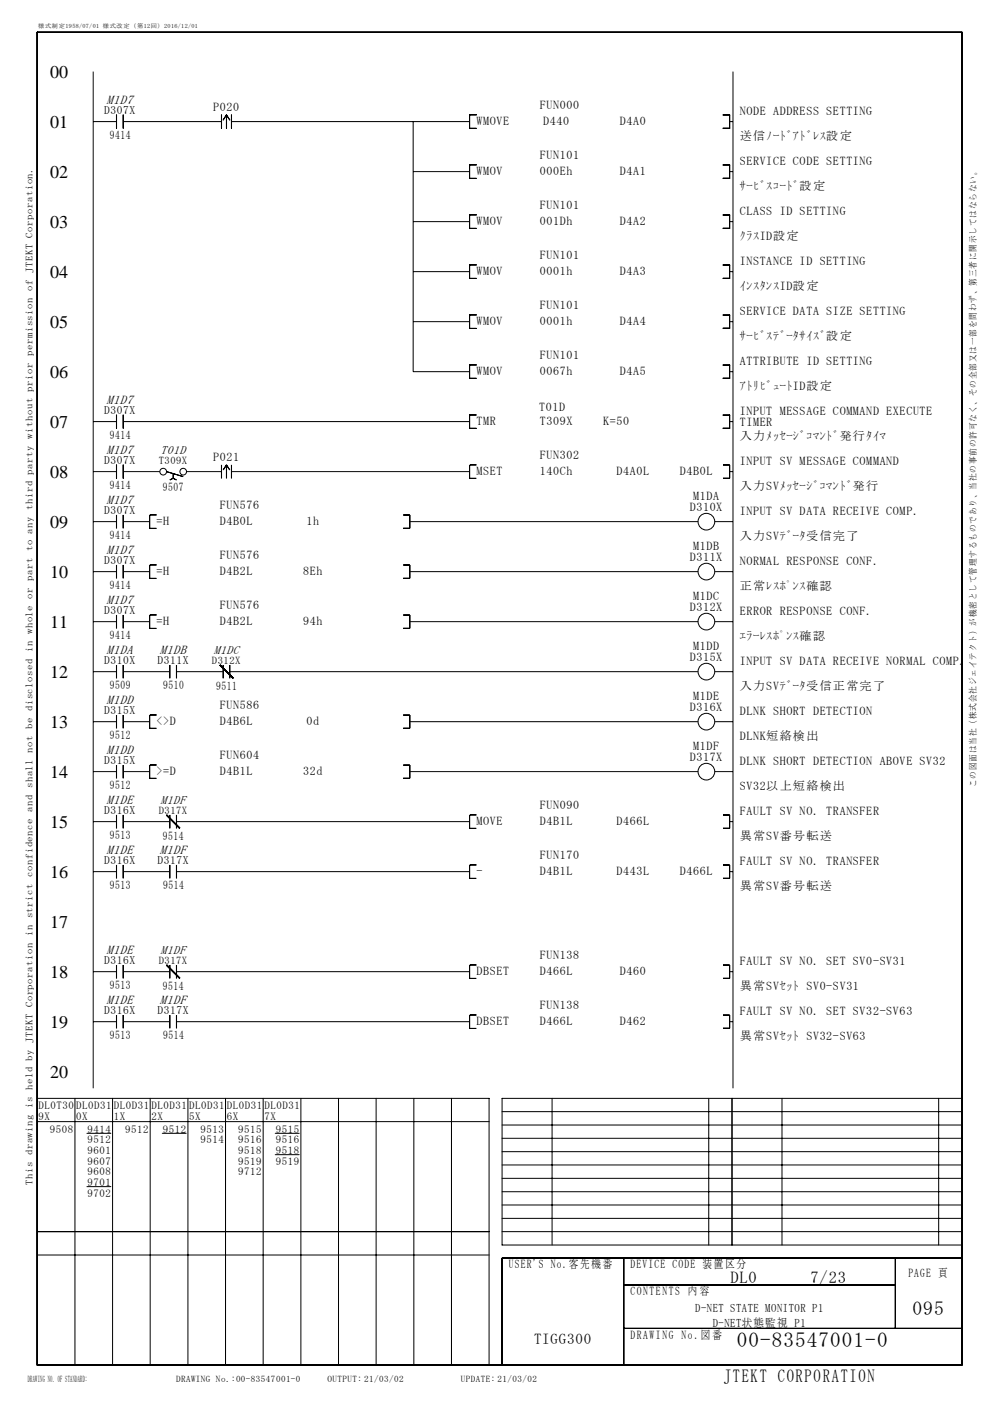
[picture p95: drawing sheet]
<svg xmlns="http://www.w3.org/2000/svg" width="210mm" height="297mm" viewBox="0 0 210 297" stroke-linecap="round" stroke-linejoin="round" font-family="sans-serif">
<defs><g id="words">
<text font-size="4.5" x="156.3" y="285.6">00-83547001-0</text>
<text font-size="4.2" x="193.5" y="278.8">095</text>
<text font-size="3.9" x="153.5" y="292.9">JTEKT CORPORATION</text>
<g font-size="3.8">
<text x="10.7" y="16.4">00</text>
<text x="10.7" y="27.1">01</text>
<text x="10.7" y="37.7">02</text>
<text x="10.7" y="48.3">03</text>
<text x="10.7" y="58.9">04</text>
<text x="10.7" y="69.5">05</text>
<text x="10.7" y="80.1">06</text>
<text x="10.7" y="90.7">07</text>
<text x="10.7" y="101.3">08</text>
<text x="10.7" y="111.9">09</text>
<text x="10.7" y="122.5">10</text>
<text x="10.7" y="133.1">11</text>
<text x="10.7" y="143.7">12</text>
<text x="10.7" y="154.3">13</text>
<text x="10.7" y="164.9">14</text>
<text x="10.7" y="175.5">15</text>
<text x="10.7" y="186.1">16</text>
<text x="10.7" y="196.7">17</text>
<text x="10.7" y="207.3">18</text>
<text x="10.7" y="217.9">19</text>
<text x="10.7" y="228.5">20</text>
</g>
<g font-size="3.5">
<text x="154.9" y="272">DL0</text>
<text x="171.9" y="272">7/23</text>
</g>
<text font-size="3.2" x="113.3" y="285">TIGG300</text>
<g font-size="2.7">
<text x="22.6" y="22">M1D7</text>
<text x="22.6" y="85.6">M1D7</text>
<text x="22.6" y="96.2">M1D7</text>
<text x="22.6" y="106.8">M1D7</text>
<text x="22.6" y="117.4">M1D7</text>
<text x="22.6" y="128">M1D7</text>
<text x="22.6" y="138.6">M1DA</text>
<text x="33.9" y="138.6">M1DB</text>
<text x="22.6" y="149.2">M1DD</text>
<text x="22.6" y="159.8">M1DD</text>
<text x="22.6" y="170.4">M1DE</text>
<text x="22.6" y="181">M1DE</text>
<text x="33.9" y="181">M1DF</text>
<text x="22.6" y="202.2">M1DE</text>
<text x="22.6" y="212.8">M1DE</text>
<text x="33.9" y="212.8">M1DF</text>
</g>
<g font-size="2.6">
<text x="45.2" y="23.6">P020</text>
<text x="114.5" y="23">FUN000</text>
<text x="23.3" y="29.5">9414</text>
<text x="101" y="26.6">WMOVE</text>
<text x="115.2" y="26.6">D440</text>
<text x="131.4" y="26.6">D4A0</text>
<text x="156.9" y="24.3">NODE ADDRESS SETTING</text>
<text x="156.9" y="29.6">送信ﾉｰﾄﾞｱﾄﾞﾚｽ設定</text>
<text x="114.5" y="33.6">FUN101</text>
<text x="156.9" y="34.9">SERVICE CODE SETTING</text>
<text x="101" y="37.2">WMOV</text>
<text x="114.5" y="37.2">000Eh</text>
<text x="131.4" y="37.2">D4A1</text>
<text x="156.9" y="40.2">ｻｰﾋﾞｽｺｰﾄﾞ設定</text>
<text x="101" y="47.8">WMOV</text>
<text x="114.5" y="47.8">001Dh</text>
<text x="114.5" y="44.2">FUN101</text>
<text x="131.4" y="47.8">D4A2</text>
<text x="156.9" y="45.5">CLASS ID SETTING</text>
<text x="156.9" y="50.8">ｸﾗｽID設定</text>
<text x="101" y="58.4">WMOV</text>
<text x="114.5" y="58.4">0001h</text>
<text x="114.5" y="54.8">FUN101</text>
<text x="131.4" y="58.4">D4A3</text>
<text x="156.9" y="56.1">INSTANCE ID SETTING</text>
<text x="114.5" y="65.4">FUN101</text>
<text x="156.9" y="61.4">ｲﾝｽﾀﾝｽID設定</text>
<text x="101" y="69">WMOV</text>
<text x="114.5" y="69">0001h</text>
<text x="131.4" y="69">D4A4</text>
<text x="156.9" y="66.7">SERVICE DATA SIZE SETTING</text>
<text x="114.5" y="76.1">FUN101</text>
<text x="156.9" y="72">ｻｰﾋﾞｽﾃﾞｰﾀｻｲｽﾞ設定</text>
<text x="156.9" y="77.3">ATTRIBUTE ID SETTING</text>
<text x="101" y="79.6">WMOV</text>
<text x="114.5" y="79.6">0067h</text>
<text x="131.4" y="79.6">D4A5</text>
<text x="156.9" y="82.6">ｱﾄﾘﾋﾞｭｰﾄID設定</text>
<text x="114.4" y="87.2">T01D</text>
<text x="156.9" y="87.9">INPUT MESSAGE COMMAND EXECUTE</text>
<text x="23.3" y="93.1">9414</text>
<text x="101" y="90.2">TMR</text>
<text x="114.5" y="90.2">T309X</text>
<text x="127.9" y="90.2">K=50</text>
<text x="156.9" y="90.3">TIMER</text>
<text x="156.9" y="93.2">入力ﾒｯｾｰｼﾞｺﾏﾝﾄﾞ発行ﾀｲﾏ</text>
<text x="34.1" y="96.2">T01D</text>
<text x="45.2" y="97.8">P021</text>
<text x="101" y="100.8">MSET</text>
<text x="114.5" y="100.8">140Ch</text>
<text x="114.5" y="97.2">FUN302</text>
<text x="130.7" y="100.8">D4A0L</text>
<text x="144.2" y="100.8">D4B0L</text>
<text x="156.9" y="98.5">INPUT SV MESSAGE COMMAND</text>
<text x="23.3" y="103.7">9414</text>
<text x="34.6" y="104.1">9507</text>
<text x="46.6" y="107.8">FUN576</text>
<text x="147" y="106.1">M1DA</text>
<text x="156.9" y="103.8">入力SVﾒｯｾｰｼﾞｺﾏﾝﾄﾞ発行</text>
<text x="33.2" y="111.4">=H</text>
<text x="46.6" y="111.4">D4B0L</text>
<text x="65" y="111.4">1h</text>
<text x="146.3" y="108.4">D310X</text>
<text x="156.9" y="109.1">INPUT SV DATA RECEIVE COMP.</text>
<text x="23.3" y="114.3">9414</text>
<text x="46.6" y="118.4">FUN576</text>
<text x="146.3" y="119">D311X</text>
<text x="147" y="116.7">M1DB</text>
<text x="156.9" y="114.4">入力SVﾃﾞｰﾀ受信完了</text>
<text x="156.9" y="119.7">NORMAL RESPONSE CONF.</text>
<text x="23.3" y="124.9">9414</text>
<text x="33.2" y="122">=H</text>
<text x="46.6" y="122">D4B2L</text>
<text x="64.3" y="122">8Eh</text>
<text x="156.9" y="125">正常ﾚｽﾎﾟﾝｽ確認</text>
<text x="46.6" y="129.1">FUN576</text>
<text x="146.3" y="129.6">D312X</text>
<text x="147" y="127.3">M1DC</text>
<text x="156.9" y="130.3">ERROR RESPONSE CONF.</text>
<text x="23.3" y="135.6">9414</text>
<text x="33.2" y="132.6">=H</text>
<text x="46.6" y="132.6">D4B2L</text>
<text x="64.3" y="132.6">94h</text>
<text x="147" y="137.9">M1DD</text>
<text x="156.9" y="135.6">ｴﾗｰﾚｽﾎﾟﾝｽ確認</text>
<text x="45.4" y="138.6">M1DC</text>
<text x="146.3" y="140.2">D315X</text>
<text x="156.9" y="140.9">INPUT SV DATA RECEIVE NORMAL COMP.</text>
<text x="23.3" y="146.1">9509</text>
<text x="34.6" y="146.1">9510</text>
<text x="45.8" y="146.2">9511</text>
<text x="147" y="148.5">M1DE</text>
<text x="156.9" y="146.2">入力SVﾃﾞｰﾀ受信正常完了</text>
<text x="33.2" y="153.8">&lt;&gt;D</text>
<text x="46.6" y="153.8">D4B6L</text>
<text x="46.6" y="150.3">FUN586</text>
<text x="65" y="153.8">0d</text>
<text x="146.3" y="150.8">D316X</text>
<text x="156.9" y="151.5">DLNK SHORT DETECTION</text>
<text x="23.3" y="156.7">9512</text>
<text x="46.6" y="160.8">FUN604</text>
<text x="146.3" y="161.4">D317X</text>
<text x="147" y="159.1">M1DF</text>
<text x="156.9" y="156.8">DLNK短絡検出</text>
<text x="23.3" y="167.3">9512</text>
<text x="33.2" y="164.4">&gt;=D</text>
<text x="46.6" y="164.4">D4B1L</text>
<text x="64.3" y="164.4">32d</text>
<text x="156.9" y="162.1">DLNK SHORT DETECTION ABOVE SV32</text>
<text x="156.9" y="167.4">SV32以上短絡検出</text>
<text x="34.1" y="170.4">M1DF</text>
<text x="114.5" y="171.4">FUN090</text>
<text x="156.9" y="172.7">FAULT SV NO. TRANSFER</text>
<text x="23.3" y="177.9">9513</text>
<text x="34.5" y="178">9514</text>
<text x="101" y="175">MOVE</text>
<text x="114.5" y="175">D4B1L</text>
<text x="130.7" y="175">D466L</text>
<text x="156.9" y="178">異常SV番号転送</text>
<text x="101" y="185.6">-</text>
<text x="114.5" y="185.6">D4B1L</text>
<text x="114.5" y="182.1">FUN170</text>
<text x="130.7" y="185.6">D443L</text>
<text x="144.2" y="185.6">D466L</text>
<text x="156.9" y="183.3">FAULT SV NO. TRANSFER</text>
<text x="23.3" y="188.6">9513</text>
<text x="34.6" y="188.6">9514</text>
<text x="156.9" y="188.6">異常SV番号転送</text>
<text x="34.1" y="202.2">M1DF</text>
<text x="114.5" y="203.3">FUN138</text>
<text x="23.3" y="209.8">9513</text>
<text x="34.5" y="209.8">9514</text>
<text x="101" y="206.8">DBSET</text>
<text x="114.5" y="206.8">D466L</text>
<text x="131.4" y="206.8">D460</text>
<text x="156.9" y="204.5">FAULT SV NO. SET SV0-SV31</text>
<text x="156.9" y="209.8">異常SVｾｯﾄ SV0-SV31</text>
<text x="114.5" y="213.9">FUN138</text>
<text x="156.9" y="215.1">FAULT SV NO. SET SV32-SV63</text>
<text x="23.3" y="220.3">9513</text>
<text x="34.6" y="220.3">9514</text>
<text x="101" y="217.4">DBSET</text>
<text x="114.5" y="217.4">D466L</text>
<text x="131.4" y="217.4">D462</text>
<text x="156.9" y="220.4">異常SVｾｯﾄ SV32-SV63</text>
<text x="107.9" y="268.9">USER'S No.客先機番</text>
<text x="133.7" y="268.9">DEVICE CODE 装置区分</text>
<text x="133.7" y="274.5">CONTENTS 内 容</text>
<text x="192.7" y="270.7">PAGE 頁</text>
<text x="133.7" y="283.8">DRAWING No.図 番</text>
</g>
<g font-size="2.5">
<text x="147.4" y="278.1">D-NET STATE MONITOR P1</text>
<text x="151.2" y="281.3">D-NET状態監視 P1</text>
</g>
<g font-size="2.4">
<text x="22.1" y="24.1">D307X</text>
<text x="22.1" y="87.7">D307X</text>
<text x="22.1" y="98.3">D307X</text>
<text x="22.1" y="108.9">D307X</text>
<text x="22.1" y="119.5">D307X</text>
<text x="22.1" y="130.1">D307X</text>
<text x="22.1" y="140.7">D310X</text>
<text x="33.4" y="140.7">D311X</text>
<text x="22.1" y="151.3">D315X</text>
<text x="22.1" y="161.9">D315X</text>
<text x="22.1" y="172.5">D316X</text>
<text x="22.1" y="183.1">D316X</text>
<text x="33.4" y="183.1">D317X</text>
<text x="22.1" y="204.3">D316X</text>
<text x="22.1" y="214.9">D316X</text>
<text x="33.4" y="214.9">D317X</text>
</g>
<g font-size="2.3">
<text x="8.2" y="235.2">DL0T30</text>
<text x="8.2" y="237.4">9X</text>
<text x="16.2" y="235.2">DL0D31</text>
<text x="16.2" y="237.4">0X</text>
<text x="24.2" y="235.2">DL0D31</text>
<text x="24.2" y="237.4">1X</text>
<text x="32.2" y="235.2">DL0D31</text>
<text x="32.2" y="237.4">2X</text>
<text x="40.1" y="235.2">DL0D31</text>
<text x="40.1" y="237.4">5X</text>
<text x="48.1" y="235.2">DL0D31</text>
<text x="48.1" y="237.4">6X</text>
<text x="56.1" y="235.2">DL0D31</text>
<text x="56.1" y="237.4">7X</text>
<text x="10.6" y="240.2">9508</text>
<text x="18.6" y="242.4">9512</text>
<text x="18.6" y="244.7">9601</text>
<text x="18.6" y="240.2">9414</text>
<text x="26.6" y="240.2">9512</text>
<text x="34.5" y="240.2">9512</text>
<text x="42.5" y="240.2">9513</text>
<text x="42.5" y="242.4">9514</text>
<text x="50.5" y="240.2">9515</text>
<text x="50.5" y="242.4">9516</text>
<text x="50.5" y="244.7">9518</text>
<text x="58.5" y="240.2">9515</text>
<text x="58.5" y="242.4">9516</text>
<text x="58.5" y="244.7">9518</text>
<text x="18.6" y="247">9607</text>
<text x="18.6" y="249.2">9608</text>
<text x="18.6" y="251.5">9701</text>
<text x="50.5" y="247">9519</text>
<text x="50.5" y="249.2">9712</text>
<text x="58.5" y="247">9519</text>
<text x="18.6" y="253.7">9702</text>
</g>
<g font-size="2.2">
<text x="33.7" y="98.3">T309X</text>
<text x="45" y="140.7">D312X</text>
<text x="33.7" y="172.5">D317X</text>
<text x="33.7" y="204.3">D317X</text>
</g>
<text font-size="2.1" x="6.9" y="251.2" transform="rotate(-90 6.9 251.2)">This drawing is held by JTEKT Corporation in strict confidence and shall not be disclosed in whole or part to any third party without prior permission of JTEKT Corporation.</text>
<g font-size="1.9">
<text x="207.1" y="166.9" transform="rotate(-90 207.1 166.9)">この図面は当社（株式会社ジェイテクト）が機密として管理するものであり、当社の事前の許可なく、その全部又は一部を問わず、第三者に開示してはならない。</text>
<text x="5.9" y="293">DRAWING NO. OF STANDARD:</text>
<text x="37.3" y="293">DRAWING No.:00-83547001-0</text>
<text x="69.5" y="293">OUTPUT: 21/03/02</text>
<text x="97.8" y="293">UPDATE: 21/03/02</text>
</g>
<text font-size="1.3" x="8.1" y="6">様式制定1958/07/01 様式改定（第12回）2016/12/01</text>
</g></defs>
<g fill="none" stroke="#000" stroke-width=".21">
<path d="M7.9 6.8v282.6M7.9 6.8h196.1v282.6h-196.1zM7.9 6.9h196.1M19.8 15.2v215.5M155.5 15.2v215.5M204 6.8v282.6M19.8 25.8h4.9M24.7 24.4v2.8M26.1 24.4v2.8M26.1 25.8h20.9M47 24.4v2.8M48 24.4v2.8"/>
<path d="M48 24.3l-.7 1.1M48 24.4l.7 1M49.1 24.4v2.8M49.1 25.8h50.5M87.6 25.8v53h12M87.6 36.4h12M99.6 24.4v2.8M99.6 35v2.8M99.6 24.4v2.8h1.4M99.7 24.3h1.3M101 34.9l-1.4 .1v2.8h1.4M153.4 24.4h1.4v2.8h-1.4"/>
<path d="M153.4 24.4h1.4M153.4 35h1.4v2.8h-1.4M153.4 35h1.4M154.7 24.4v2.8M154.7 35v2.8M154.8 25.8h.7M154.8 36.4h.7M87.6 47h12M87.6 57.6h12M99.6 45.6v2.8M99.6 56.2v2.8M101 45.6h-1.4v2.8h1.4"/>
<path d="M101 56.2h-1.4v2.8h1.4M153.4 45.6h1.4v2.8h-1.4M153.4 56.2h1.4v2.8h-1.4M153.4 45.6h1.4M153.4 56.2h1.4M154.7 45.6v2.8M154.7 56.2v2.8M154.8 47h.7M154.8 57.6h.7M87.6 68.2h12M99.6 66.8v2.8M99.6 77.4v2.8"/>
<path d="M101 66.8h-1.4v2.8h1.4M101 77.4h-1.4v2.8h1.4M153.4 66.8h1.4v2.8h-1.4M153.4 77.4h1.4v2.8h-1.4M153.4 66.8h1.4M153.4 69.6h1.4M153.4 77.4h1.4M154.7 66.8v2.8M154.7 77.4v2.8M154.8 68.2h.7M154.8 78.8h.7M19.8 100h4.9"/>
<path d="M19.8 89.4h4.9M24.7 88v2.8M24.7 98.6v2.8M26.1 88v2.8M26.1 98.6v2.8M26.1 100h7.8M26.1 89.4h73.5M35.3 100l3.6 1M39.6 100h7.4M47 98.6v2.8M48 98.6v2.8M48 98.6l-.7 1.1"/>
<path d="M48 98.6l.7 1.1M49.1 98.6v2.8M49.1 100h50.5M99.6 88v2.8M99.6 98.6v2.8M99.6 80.2h1.4M99.6 90.8h1.4M101 88h-1.4v2.8h1.4M101 98.6h-1.4v2.8h1.4M153.4 88h1.4v2.8h-1.4M153.4 98.6h1.4v2.8h-1.4M153.4 88h1.4"/>
<path d="M154.7 88v2.8M154.7 98.6v2.8M154.8 100h.7M154.8 89.4h.7M19.8 110.6h4.9M24.7 109.2v2.8M24.7 119.8v2.8M26.1 109.2v2.8M26.1 119.8v2.8M26.1 110.6h5.6M31.7 109.2v2.8M31.7 119.8v2.8"/>
<path d="M31.7 109.2v2.8h1.5M31.7 119.8v2.8h1.5M31.7 112h1.5M31.8 109.2h1.4M31.8 119.8h1.4M36.7 100.4v1M36.7 101.4l-.7 .4M36.7 101.4l.7 .4M85.5 109.2h1.4v2.8h-1.4M85.5 119.8h1.4v2.8h-1.4M86.9 110.6h61.2M99.6 101.4h1.4"/>
<path d="M151.6 110.6h3.9M19.8 121.2h4.9M19.8 131.8h4.9M24.7 130.4v2.8M26.1 130.4v2.8M26.1 121.2h5.6M26.1 131.8h5.6M31.7 130.4v2.8M31.7 130.4v2.8h1.5M31.7 122.6h1.5M31.7 133.2h1.5M31.8 130.4h1.4"/>
<path d="M85.5 130.4h1.4v2.8h-1.4M86.9 121.2h61.2M86.9 131.8h61.2M151.6 121.2h3.9M151.6 131.8h3.9M19.8 153h4.9M19.8 142.4h4.9M24.7 141v2.8M24.7 151.6v2.8M26.1 141v2.8M26.1 151.6v2.8M26.1 153h5.6"/>
<path d="M26.1 142.4h9.9M31.7 151.6v2.8M31.7 151.6v2.8h1.5M31.8 151.6h1.4M36 141v2.8M37.4 141v2.8M37.4 142.4h9.9M46.6 141l2.8 2.8M46.6 141l2.9 2.8M46.7 140.9l2.8 2.9M47.3 141v2.8M48.7 141v2.8"/>
<path d="M48.7 142.4h99.4M85.5 151.6h1.4v2.8h-1.4M86.9 153h61.2M151.6 153h3.9M151.6 142.4h3.9M19.8 163.6h4.9M19.8 174.2h4.9M24.7 162.2v2.8M24.7 172.8v2.8M26.1 162.2v2.8M26.1 172.8v2.8M26.1 163.6h5.6"/>
<path d="M26.1 174.2h9.9M31.7 162.2v2.8M31.7 162.2v2.8h1.5M31.8 162.2h1.4M35.3 172.8l2.8 2.9M35.3 172.8l2.9 2.8M36 172.8v2.8M37.4 172.8v2.8M37.4 174.2h62.2M85.5 162.2h1.4v2.8h-1.4M86.9 163.6h61.2M99.6 172.8v2.8"/>
<path d="M99.7 172.8h1.3M101 172.8h-1.4v2.8h1.4M151.6 163.6h3.9M153.4 172.8h1.4v2.8h-1.4M154.7 172.8v2.8M154.8 174.2h.7M19.8 184.8h4.9M24.7 183.4v2.8M26.1 183.4v2.8M26.1 184.8h9.9M36 183.4v2.8M37.4 183.4v2.8"/>
<path d="M37.4 184.8h62.2M99.6 183.4v2.8M101 183.4h-1.4v2.8h1.4M153.4 183.4h1.4v2.8h-1.4M153.4 183.4h1.4M154.7 183.4v2.8M154.8 184.8h.7M19.8 206h4.9M19.8 216.6h4.9M24.7 204.6v2.8M24.7 215.2v2.8M26.1 204.6v2.8"/>
<path d="M26.1 215.2v2.8M26.1 206h9.9M26.1 216.6h9.9M35.3 204.6l2.8 2.9M35.3 204.6l2.9 2.8M36 204.6v2.8M36 215.2v2.8M37.4 204.6v2.8M37.4 215.2v2.8M37.4 206h62.2M37.4 216.6h62.2M99.6 204.6v2.8"/>
<path d="M99.6 215.2v2.8M101 204.6h-1.4v2.8h1.4M101 215.2h-1.4v2.8h1.4M153.4 204.6h1.4v2.8h-1.4M153.4 215.2h1.4v2.8h-1.4M153.4 204.6h1.4M153.4 215.2h1.4M153.4 218h1.4M154.7 204.6v2.8M154.7 215.2v2.8M154.8 206h.7M154.8 216.6h.7"/>
<path d="M7.9 232.9h95.8v56.5M7.9 237.8h95.8M15.9 232.9v56.5M23.9 232.9v56.5M31.9 232.9v56.5M39.9 232.9v56.5M47.8 232.9v56.5M55.8 232.9v56.5M63.8 232.9v56.5M71.8 232.9v56.5M79.8 232.9v56.5M87.8 232.9v56.5"/>
<path d="M95.8 232.9v56.5M106.5 238.5h97.5M106.5 235.7h97.5M117.1 232.9v31.1M150.3 232.9v31.1M155.3 232.9v31.1M165.9 232.9v31.1M199.1 232.9v31.1M204 232.9h-97.5v31.1h97.5M18.4 240.3h5.1M18.4 251.6h5.1M34.4 240.3h5.1"/>
<path d="M58.4 240.3h5.1M58.4 244.8h5.1M106.5 258.3h97.5M106.5 255.5h97.5M106.5 252.7h97.5M106.5 249.8h97.5M106.5 247h97.5M106.5 244.2h97.5M106.5 241.3h97.5M7.9 261.1h95.8M7.9 266.1h95.8M106.5 261.1h97.5"/>
<path d="M106.5 266.8h97.5M106.5 266.7h97.5M106.5 266.8v22.6M132.3 266.8v22.6M132.3 272.4h57.6M132.3 272.5h57.6M189.9 266.8v14.8M204 266.8h-97.5v22.6M7.9 289.5h196.1M132.3 281.6h71.7M132.3 281.7h71.7"/>
<circle cx="38.9" cy="100" r=".7"/>
<circle cx="34.6" cy="100" r=".71"/>
<circle cx="149.8" cy="110.6" r="1.77"/>
<circle cx="149.8" cy="131.8" r="1.77"/>
<circle cx="149.8" cy="121.2" r="1.77"/>
<circle cx="149.8" cy="142.4" r="1.77"/>
<circle cx="149.8" cy="153" r="1.77"/>
<circle cx="149.8" cy="163.6" r="1.77"/>
</g>
<use href="#words"/>
</svg>
